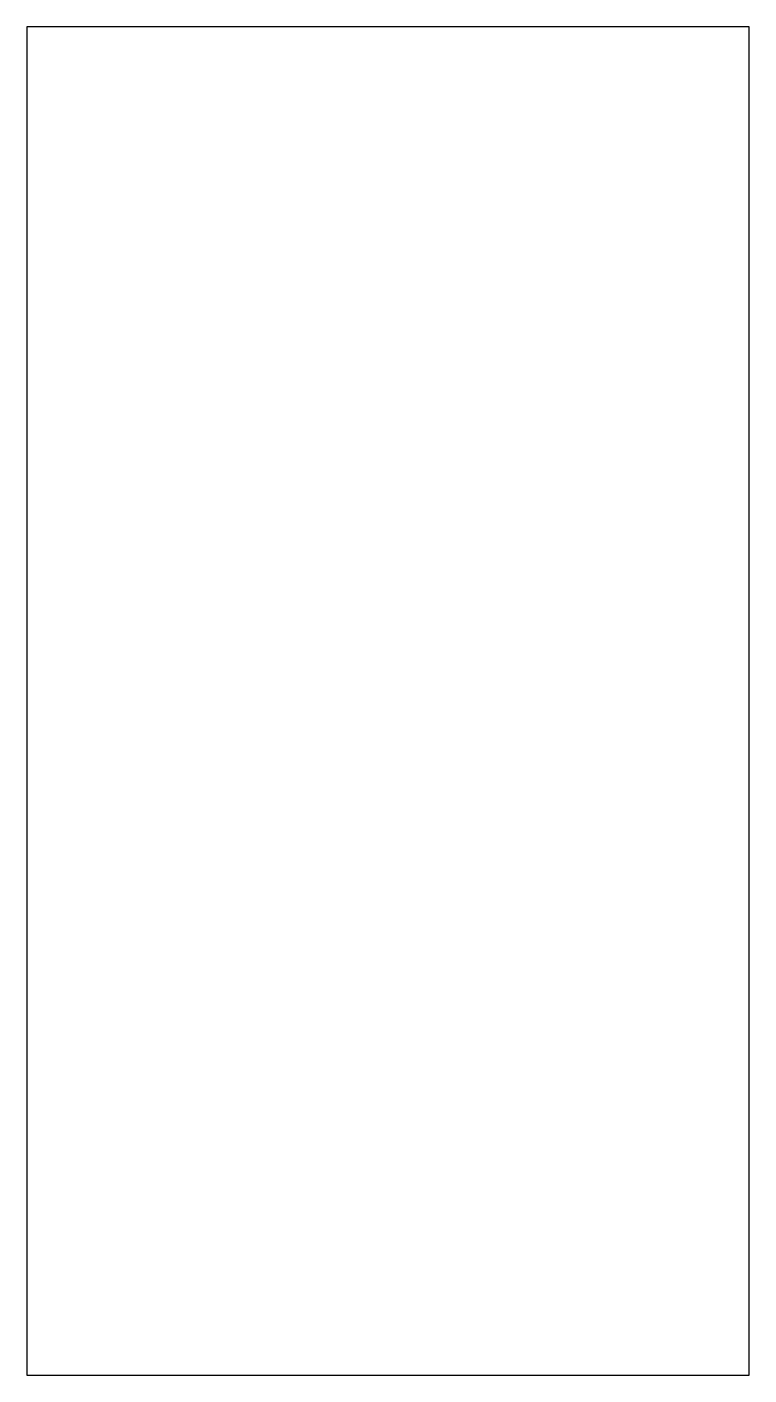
# Model space of a CAD drawing. Header units: millimetres. Extents: x 0 to 15, y 0 to 28.
import ezdxf

# ---------------------------------------------------------------- set-up
doc = ezdxf.new("R2010")
doc.units = ezdxf.units.MM

msp = doc.modelspace()

# ---------------------------------------------------------------- linework, layer by layer
at = {"color": 7, "linetype": 'Continuous', "lineweight": 25}
for p, q in [((15, 28), (0, 28)), ((0, 28), (0, 0)), ((15, 0), (15, 28)), ((0, 0), (15, 0))]:
    msp.add_line(p, q, dxfattribs=at)

doc.saveas('drawing.dxf')
